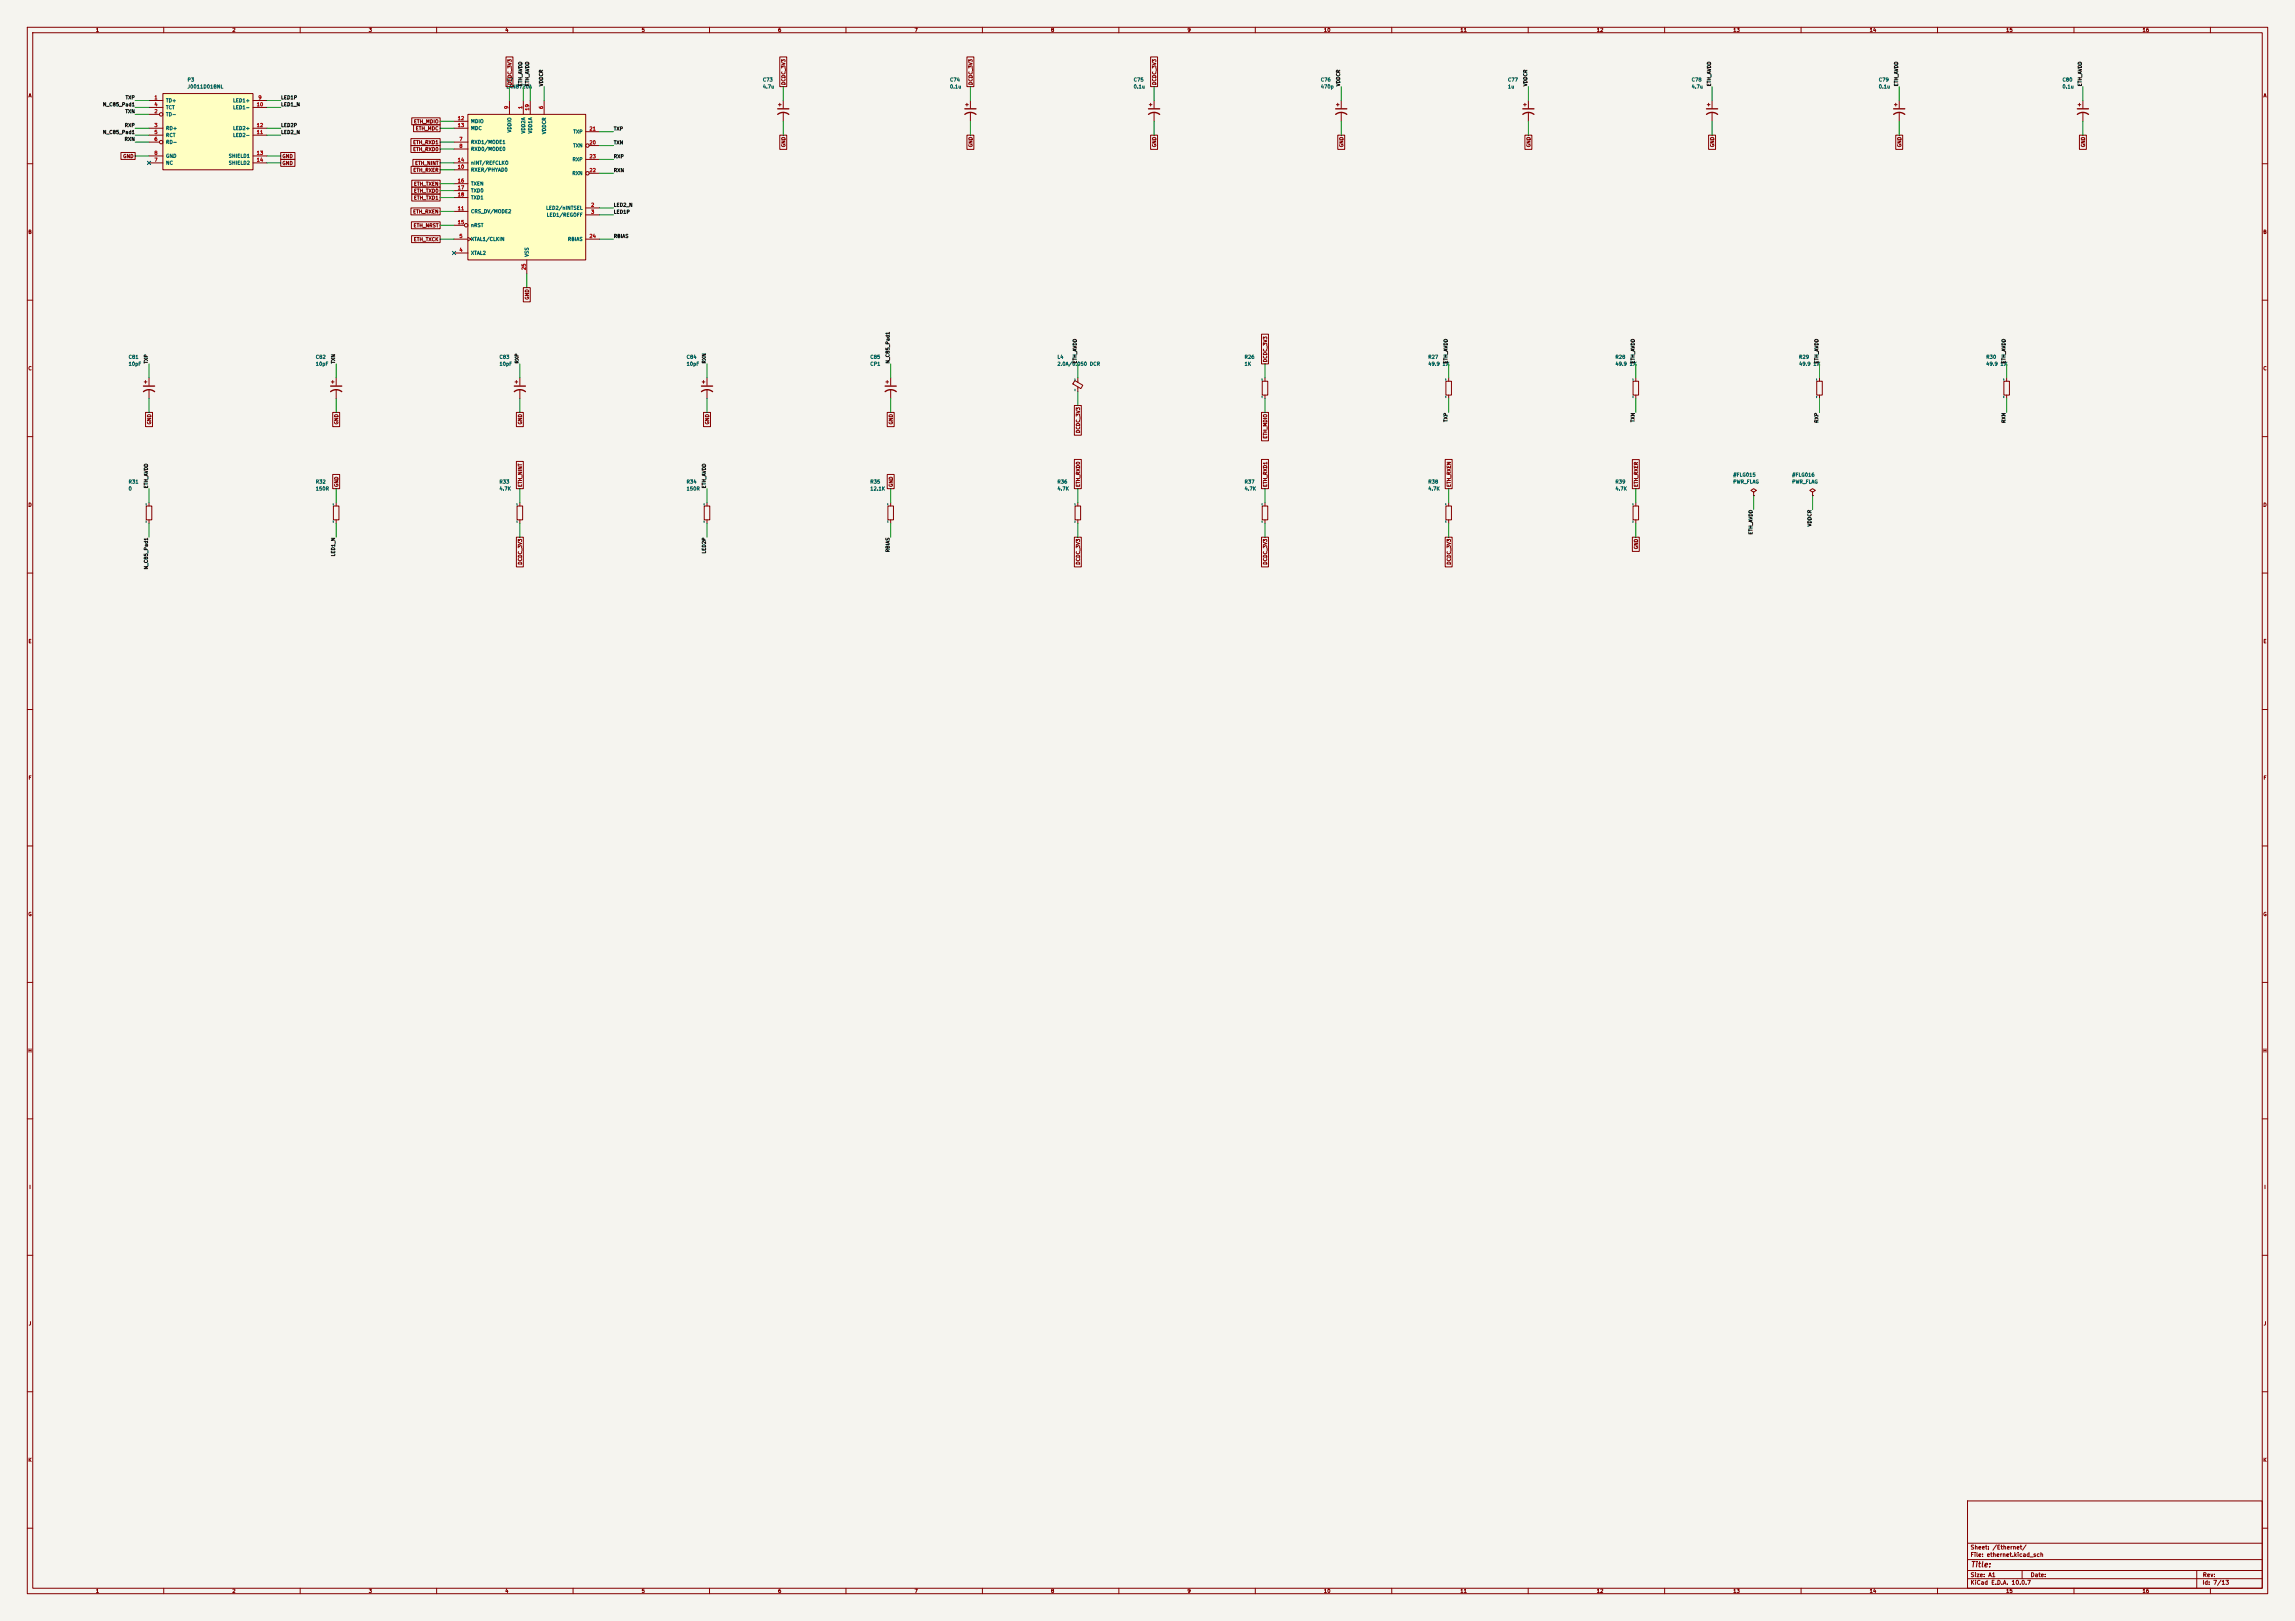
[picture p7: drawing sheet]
<svg xmlns="http://www.w3.org/2000/svg" width="841mm" height="594mm" viewBox="0 0 841 594" stroke-linecap="round" stroke-linejoin="round" font-family="sans-serif">
<defs><g id="words">
<text font-size="2" fill="#840000" x="722" y="574.8">Title:</text>
<g font-size="1.5" fill="#840000">
<text x="721.9" y="568.1">Sheet: /Ethernet/</text>
<text x="721.9" y="570.8">File: ethernet.kicad_sch</text>
<text x="721.9" y="581">KiCad E.D.A. 10.0.7</text>
<text x="721.9" y="578.2">Size: A1</text>
<text x="743.9" y="578.2">Date:</text>
<text x="806.9" y="581">Id: 7/13</text>
<text x="807" y="578.2">Rev:</text>
</g>
<g font-size="1.3" fill="#840000">
<text x="35" y="12">1</text>
<text x="85" y="12">2</text>
<text x="135" y="12">3</text>
<text x="185" y="12">4</text>
<text x="235" y="12">5</text>
<text x="285" y="12">6</text>
<text x="335" y="12">7</text>
<text x="385" y="12">8</text>
<text x="435" y="12">9</text>
<text x="485" y="12">10</text>
<text x="535" y="12">11</text>
<text x="585" y="12">12</text>
<text x="635" y="12">13</text>
<text x="685" y="12">14</text>
<text x="735" y="12">15</text>
<text x="785" y="12">16</text>
<text x="10.3" y="36">A</text>
<text x="187.7" y="31.3" transform="rotate(-90 187.7 31.3)">DCDC_3V3</text>
<text x="288.1" y="31.3" transform="rotate(-90 288.1 31.3)">DCDC_3V3</text>
<text x="356.7" y="31.3" transform="rotate(-90 356.7 31.3)">DCDC_3V3</text>
<text x="424" y="31.3" transform="rotate(-90 424 31.3)">DCDC_3V3</text>
<text x="829.3" y="36">A</text>
<text x="151.5" y="45.5">ETH_MDIO</text>
<text x="151.2" y="53.1">ETH_RXD1</text>
<text x="152.2" y="48">ETH_MDC</text>
<text x="45" y="58.2">GND</text>
<text x="103.3" y="58.2">GND</text>
<text x="151.2" y="55.7">ETH_RXD0</text>
<text x="288.1" y="54.1" transform="rotate(-90 288.1 54.1)">GND</text>
<text x="356.7" y="54.1" transform="rotate(-90 356.7 54.1)">GND</text>
<text x="424" y="54.1" transform="rotate(-90 424 54.1)">GND</text>
<text x="492.5" y="54.1" transform="rotate(-90 492.5 54.1)">GND</text>
<text x="561.1" y="54.1" transform="rotate(-90 561.1 54.1)">GND</text>
<text x="628.4" y="54.1" transform="rotate(-90 628.4 54.1)">GND</text>
<text x="697" y="54.1" transform="rotate(-90 697 54.1)">GND</text>
<text x="764.3" y="54.1" transform="rotate(-90 764.3 54.1)">GND</text>
<text x="103.3" y="60.7">GND</text>
<text x="151.3" y="63.3">ETH_RXER</text>
<text x="151.9" y="60.7">ETH_NINT</text>
<text x="151.5" y="68.4">ETH_TXEN</text>
<text x="151.5" y="70.9">ETH_TXD0</text>
<text x="151.5" y="73.4">ETH_TXD1</text>
<text x="151.2" y="78.5">ETH_RXEN</text>
<text x="151.4" y="83.6">ETH_NRST</text>
<text x="10.2" y="86">B</text>
<text x="151.5" y="88.7">ETH_TXCK</text>
<text x="829.2" y="86">B</text>
<text x="194.1" y="110" transform="rotate(-90 194.1 110)">GND</text>
<text x="10.2" y="136">C</text>
<text x="464.6" y="132.9" transform="rotate(-90 464.6 132.9)">DCDC_3V3</text>
<text x="829.2" y="136">C</text>
<text x="55.7" y="155.7" transform="rotate(-90 55.7 155.7)">GND</text>
<text x="124.2" y="155.7" transform="rotate(-90 124.2 155.7)">GND</text>
<text x="191.6" y="155.7" transform="rotate(-90 191.6 155.7)">GND</text>
<text x="260.1" y="155.7" transform="rotate(-90 260.1 155.7)">GND</text>
<text x="327.4" y="155.7" transform="rotate(-90 327.4 155.7)">GND</text>
<text x="396" y="158.8" transform="rotate(-90 396 158.8)">DCDC_3V3</text>
<text x="464.6" y="160.9" transform="rotate(-90 464.6 160.9)">ETH_MDIO</text>
<text x="124.2" y="178.6" transform="rotate(-90 124.2 178.6)">GND</text>
<text x="191.6" y="178.6" transform="rotate(-90 191.6 178.6)">ETH_NINT</text>
<text x="327.4" y="178.6" transform="rotate(-90 327.4 178.6)">GND</text>
<text x="396" y="178.6" transform="rotate(-90 396 178.6)">ETH_RXD0</text>
<text x="464.6" y="178.6" transform="rotate(-90 464.6 178.6)">ETH_RXD1</text>
<text x="531.9" y="178.6" transform="rotate(-90 531.9 178.6)">ETH_RXEN</text>
<text x="600.5" y="178.6" transform="rotate(-90 600.5 178.6)">ETH_RXER</text>
<text x="10.2" y="186">D</text>
<text x="829.2" y="186">D</text>
<text x="600.5" y="201.4" transform="rotate(-90 600.5 201.4)">GND</text>
<text x="191.6" y="207.1" transform="rotate(-90 191.6 207.1)">DCDC_3V3</text>
<text x="396" y="207.1" transform="rotate(-90 396 207.1)">DCDC_3V3</text>
<text x="464.6" y="207.1" transform="rotate(-90 464.6 207.1)">DCDC_3V3</text>
<text x="531.9" y="207.1" transform="rotate(-90 531.9 207.1)">DCDC_3V3</text>
<text x="10.3" y="236">E</text>
<text x="829.3" y="236">E</text>
<text x="10.3" y="286">F</text>
<text x="829.3" y="286">F</text>
<text x="10.2" y="336">G</text>
<text x="829.2" y="336">G</text>
<text x="10.2" y="386">H</text>
<text x="829.2" y="386">H</text>
<text x="10.6" y="436">I</text>
<text x="829.6" y="436">I</text>
<text x="10.4" y="486">J</text>
<text x="829.4" y="486">J</text>
<text x="10.2" y="536">K</text>
<text x="829.2" y="536">K</text>
<text x="35" y="584">1</text>
<text x="85" y="584">2</text>
<text x="135" y="584">3</text>
<text x="185" y="584">4</text>
<text x="235" y="584">5</text>
<text x="285" y="584">6</text>
<text x="335" y="584">7</text>
<text x="385" y="584">8</text>
<text x="435" y="584">9</text>
<text x="485" y="584">10</text>
<text x="535" y="584">11</text>
<text x="585" y="584">12</text>
<text x="635" y="584">13</text>
<text x="685" y="584">14</text>
<text x="735" y="584">15</text>
<text x="785" y="584">16</text>
</g>
<g font-size="1.3" fill="#006464">
<text x="68.6" y="30.2">P3</text>
<text x="68.6" y="32.7">J0011D01BNL</text>
<text x="185.4" y="30.2">U7</text>
<text x="185.4" y="32.7">LAN8720A</text>
<text x="279.4" y="30.2">C73</text>
<text x="279.4" y="32.7">4.7u</text>
<text x="348" y="30.2">C74</text>
<text x="348" y="32.7">0.1u</text>
<text x="415.3" y="30.2">C75</text>
<text x="415.3" y="32.7">0.1u</text>
<text x="483.9" y="30.2">C76</text>
<text x="483.9" y="32.7">470p</text>
<text x="552.4" y="30.2">C77</text>
<text x="552.4" y="32.7">1u</text>
<text x="619.7" y="30.2">C78</text>
<text x="619.7" y="32.7">4.7u</text>
<text x="688.3" y="30.2">C79</text>
<text x="688.3" y="32.7">0.1u</text>
<text x="755.6" y="30.2">C80</text>
<text x="755.6" y="32.7">0.1u</text>
<text x="60.7" y="37.8">TD+</text>
<text x="60.7" y="40.3">TCT</text>
<text x="85.2" y="37.8">LED1+</text>
<text x="85.2" y="40.3">LED1-</text>
<text x="60.7" y="42.9">TD-</text>
<text x="60.7" y="48">RD+</text>
<text x="85.2" y="48">LED2+</text>
<text x="172.4" y="45.4">MDIO</text>
<text x="172.4" y="48">MDC</text>
<text x="60.7" y="50.5">RCT</text>
<text x="60.7" y="53">RD-</text>
<text x="85.2" y="50.5">LED2-</text>
<text x="172.4" y="53">RXD1/MODE1</text>
<text x="187.7" y="48.7" transform="rotate(-90 187.7 48.7)">VDDIO</text>
<text x="192.7" y="49.1" transform="rotate(-90 192.7 49.1)">VDD2A</text>
<text x="195.3" y="49.1" transform="rotate(-90 195.3 49.1)">VDD1A</text>
<text x="200.4" y="49.3" transform="rotate(-90 200.4 49.3)">VDDCR</text>
<text x="209.9" y="49.2">TXP</text>
<text x="60.7" y="58.1">GND</text>
<text x="83.7" y="58.1">SHIELD1</text>
<text x="172.4" y="55.6">RXD0/MODE0</text>
<text x="209.6" y="59.4">RXP</text>
<text x="209.9" y="54.3">TXN</text>
<text x="60.7" y="60.7">NC</text>
<text x="83.7" y="60.7">SHIELD2</text>
<text x="172.4" y="63.2">RXER/PHYAD0</text>
<text x="172.4" y="60.7">nINT/REFCLKO</text>
<text x="209.6" y="64.5">RXN</text>
<text x="172.4" y="68.3">TXEN</text>
<text x="172.4" y="70.8">TXD0</text>
<text x="172.4" y="73.4">TXD1</text>
<text x="200" y="77.2">LED2/nINTSEL</text>
<text x="172.4" y="78.4">CRS_DV/MODE2</text>
<text x="172.4" y="83.5">nRST</text>
<text x="200.2" y="79.7">LED1/REGOFF</text>
<text x="172.4" y="88.6">XTAL1/CLKIN</text>
<text x="207.9" y="88.6">RBIAS</text>
<text x="172.4" y="93.7">XTAL2</text>
<text x="194" y="94.3" transform="rotate(-90 194 94.3)">VSS</text>
<text x="47" y="131.8">C81</text>
<text x="115.6" y="131.8">C82</text>
<text x="182.9" y="131.8">C83</text>
<text x="251.4" y="131.8">C84</text>
<text x="318.8" y="131.8">C85</text>
<text x="387.3" y="131.8">L4</text>
<text x="455.9" y="131.8">R26</text>
<text x="523.2" y="131.8">R27</text>
<text x="591.8" y="131.8">R28</text>
<text x="659.1" y="131.8">R29</text>
<text x="727.7" y="131.8">R30</text>
<text x="47" y="134.3">10pF</text>
<text x="115.6" y="134.3">10pF</text>
<text x="182.9" y="134.3">10pF</text>
<text x="251.4" y="134.3">10pF</text>
<text x="318.8" y="134.3">CP1</text>
<text x="387.3" y="134.3">2.0A/0.050 DCR</text>
<text x="455.9" y="134.3">1K</text>
<text x="523.2" y="134.3">49.9 1%</text>
<text x="591.8" y="134.3">49.9 1%</text>
<text x="659.1" y="134.3">49.9 1%</text>
<text x="727.7" y="134.3">49.9 1%</text>
<text x="394.8" y="143.5" transform="rotate(-90 394.8 143.5)">~</text>
<text x="394.8" y="139.6" transform="rotate(-90 394.8 139.6)">~</text>
<text x="463.4" y="139.6" transform="rotate(-90 463.4 139.6)">~</text>
<text x="530.7" y="139.6" transform="rotate(-90 530.7 139.6)">~</text>
<text x="599.3" y="139.6" transform="rotate(-90 599.3 139.6)">~</text>
<text x="666.6" y="139.6" transform="rotate(-90 666.6 139.6)">~</text>
<text x="735.2" y="139.6" transform="rotate(-90 735.2 139.6)">~</text>
<text x="463.4" y="146" transform="rotate(-90 463.4 146)">~</text>
<text x="530.7" y="146" transform="rotate(-90 530.7 146)">~</text>
<text x="599.3" y="146" transform="rotate(-90 599.3 146)">~</text>
<text x="666.6" y="146" transform="rotate(-90 666.6 146)">~</text>
<text x="735.2" y="146" transform="rotate(-90 735.2 146)">~</text>
<text x="47" y="177.5">R31</text>
<text x="115.6" y="177.5">R32</text>
<text x="182.9" y="177.5">R33</text>
<text x="251.4" y="177.5">R34</text>
<text x="318.8" y="177.5">R35</text>
<text x="387.3" y="177.5">R36</text>
<text x="455.9" y="177.5">R37</text>
<text x="523.2" y="177.5">R38</text>
<text x="591.8" y="177.5">R39</text>
<text x="635" y="175">#FLG015</text>
<text x="635" y="177.5">PWR_FLAG</text>
<text x="656.6" y="175">#FLG016</text>
<text x="656.6" y="177.5">PWR_FLAG</text>
<text x="47" y="180">0</text>
<text x="54.5" y="185.4" transform="rotate(-90 54.5 185.4)">~</text>
<text x="115.6" y="180">150R</text>
<text x="123.1" y="185.4" transform="rotate(-90 123.1 185.4)">~</text>
<text x="182.9" y="180">4.7K</text>
<text x="190.4" y="185.4" transform="rotate(-90 190.4 185.4)">~</text>
<text x="251.4" y="180">150R</text>
<text x="258.9" y="185.4" transform="rotate(-90 258.9 185.4)">~</text>
<text x="318.8" y="180">12.1K</text>
<text x="326.3" y="185.4" transform="rotate(-90 326.3 185.4)">~</text>
<text x="387.3" y="180">4.7K</text>
<text x="394.8" y="185.4" transform="rotate(-90 394.8 185.4)">~</text>
<text x="455.9" y="180">4.7K</text>
<text x="463.4" y="185.4" transform="rotate(-90 463.4 185.4)">~</text>
<text x="523.2" y="180">4.7K</text>
<text x="530.7" y="185.4" transform="rotate(-90 530.7 185.4)">~</text>
<text x="591.8" y="180">4.7K</text>
<text x="599.3" y="185.4" transform="rotate(-90 599.3 185.4)">~</text>
<text x="54.5" y="191.7" transform="rotate(-90 54.5 191.7)">~</text>
<text x="123.1" y="191.7" transform="rotate(-90 123.1 191.7)">~</text>
<text x="190.4" y="191.7" transform="rotate(-90 190.4 191.7)">~</text>
<text x="258.9" y="191.7" transform="rotate(-90 258.9 191.7)">~</text>
<text x="326.3" y="191.7" transform="rotate(-90 326.3 191.7)">~</text>
<text x="394.8" y="191.7" transform="rotate(-90 394.8 191.7)">~</text>
<text x="463.4" y="191.7" transform="rotate(-90 463.4 191.7)">~</text>
<text x="530.7" y="191.7" transform="rotate(-90 530.7 191.7)">~</text>
<text x="599.3" y="191.7" transform="rotate(-90 599.3 191.7)">~</text>
</g>
<g font-size="1.3" fill="#0f0f0f">
<text x="191.6" y="31.8" transform="rotate(-90 191.6 31.8)">ETH_AVDD</text>
<text x="194.2" y="31.8" transform="rotate(-90 194.2 31.8)">ETH_AVDD</text>
<text x="199.3" y="31.8" transform="rotate(-90 199.3 31.8)">VDDCR</text>
<text x="491.4" y="31.8" transform="rotate(-90 491.4 31.8)">VDDCR</text>
<text x="559.9" y="31.8" transform="rotate(-90 559.9 31.8)">VDDCR</text>
<text x="627.3" y="31.8" transform="rotate(-90 627.3 31.8)">ETH_AVDD</text>
<text x="695.8" y="31.8" transform="rotate(-90 695.8 31.8)">ETH_AVDD</text>
<text x="763.1" y="31.8" transform="rotate(-90 763.1 31.8)">ETH_AVDD</text>
<text x="37.6" y="39.2">N_C85_Pad1</text>
<text x="45.8" y="41.8">TXN</text>
<text x="45.9" y="36.7">TXP</text>
<text x="102.8" y="39.2">LED1_N</text>
<text x="102.8" y="36.7">LED1P</text>
<text x="45.6" y="46.9">RXP</text>
<text x="102.8" y="46.9">LED2P</text>
<text x="37.6" y="49.4">N_C85_Pad1</text>
<text x="45.5" y="51.9">RXN</text>
<text x="102.8" y="49.4">LED2_N</text>
<text x="224.8" y="48.1">TXP</text>
<text x="224.8" y="53.2">TXN</text>
<text x="224.8" y="58.3">RXP</text>
<text x="224.8" y="63.4">RXN</text>
<text x="224.8" y="76.1">LED2_N</text>
<text x="224.8" y="78.6">LED1P</text>
<text x="224.8" y="87.5">RBIAS</text>
<text x="54.5" y="133.4" transform="rotate(-90 54.5 133.4)">TXP</text>
<text x="123.1" y="133.4" transform="rotate(-90 123.1 133.4)">TXN</text>
<text x="190.4" y="133.4" transform="rotate(-90 190.4 133.4)">RXP</text>
<text x="259" y="133.4" transform="rotate(-90 259 133.4)">RXN</text>
<text x="326.3" y="133.4" transform="rotate(-90 326.3 133.4)">N_C85_Pad1</text>
<text x="394.8" y="133.4" transform="rotate(-90 394.8 133.4)">ETH_AVDD</text>
<text x="530.7" y="133.4" transform="rotate(-90 530.7 133.4)">ETH_AVDD</text>
<text x="599.3" y="133.4" transform="rotate(-90 599.3 133.4)">ETH_AVDD</text>
<text x="666.6" y="133.4" transform="rotate(-90 666.6 133.4)">ETH_AVDD</text>
<text x="735.2" y="133.4" transform="rotate(-90 735.2 133.4)">ETH_AVDD</text>
<text x="530.7" y="154.8" transform="rotate(-90 530.7 154.8)">TXP</text>
<text x="599.3" y="154.9" transform="rotate(-90 599.3 154.9)">TXN</text>
<text x="666.6" y="155.1" transform="rotate(-90 666.6 155.1)">RXP</text>
<text x="735.2" y="155.2" transform="rotate(-90 735.2 155.2)">RXN</text>
<text x="54.5" y="179.1" transform="rotate(-90 54.5 179.1)">ETH_AVDD</text>
<text x="259" y="179.1" transform="rotate(-90 259 179.1)">ETH_AVDD</text>
<text x="642.5" y="196" transform="rotate(-90 642.5 196)">ETH_AVDD</text>
<text x="664.1" y="193.1" transform="rotate(-90 664.1 193.1)">VDDCR</text>
<text x="259" y="203" transform="rotate(-90 259 203)">LED2P</text>
<text x="326.3" y="202.5" transform="rotate(-90 326.3 202.5)">RBIAS</text>
<text x="54.5" y="208.8" transform="rotate(-90 54.5 208.8)">N_C85_Pad1</text>
<text x="123.1" y="204" transform="rotate(-90 123.1 204)">LED1_N</text>
</g>
<g font-size="1.3" fill="#a90000">
<text x="56.4" y="36.7">1</text>
<text x="56.4" y="41.8">2</text>
<text x="56.4" y="39.2">4</text>
<text x="93.9" y="39.2">10</text>
<text x="94.5" y="36.7">9</text>
<text x="186.6" y="40.1" transform="rotate(-90 186.6 40.1)">9</text>
<text x="191.6" y="40.1" transform="rotate(-90 191.6 40.1)">1</text>
<text x="194.2" y="40.7" transform="rotate(-90 194.2 40.7)">19</text>
<text x="199.3" y="40.1" transform="rotate(-90 199.3 40.1)">6</text>
<text x="56.4" y="46.9">3</text>
<text x="93.9" y="46.9">12</text>
<text x="167.6" y="44.3">12</text>
<text x="167.6" y="46.9">13</text>
<text x="56.4" y="49.4">5</text>
<text x="56.4" y="51.9">6</text>
<text x="93.9" y="49.4">11</text>
<text x="168.2" y="51.9">7</text>
<text x="215.8" y="53.2">20</text>
<text x="215.8" y="48.1">21</text>
<text x="56.4" y="59.6">7</text>
<text x="56.4" y="57">8</text>
<text x="93.9" y="57">13</text>
<text x="93.9" y="59.6">14</text>
<text x="167.6" y="59.6">14</text>
<text x="168.2" y="54.5">8</text>
<text x="215.8" y="58.3">23</text>
<text x="167.6" y="62.1">10</text>
<text x="215.8" y="63.4">22</text>
<text x="167.6" y="67.2">16</text>
<text x="167.6" y="69.7">17</text>
<text x="167.6" y="77.3">11</text>
<text x="167.6" y="72.3">18</text>
<text x="216.4" y="76.1">2</text>
<text x="167.6" y="82.4">15</text>
<text x="216.4" y="78.6">3</text>
<text x="168.2" y="87.5">5</text>
<text x="215.8" y="87.5">24</text>
<text x="168.2" y="92.6">4</text>
<text x="192.9" y="99.1" transform="rotate(-90 192.9 99.1)">25</text>
</g>
</g></defs>
<path d="M0 0h841v594h-841z" fill="#f5f4ef" stroke="#f5f4ef" stroke-width=".37"/>
<g fill="none" stroke="#840000" stroke-width=".37">
<path d="M10 10h821v574h-821zM12 12h817v570h-817zM60 10v2M110 10v2M160 10v2M210 10v2M260 10v2M310 10v2M360 10v2M410 10v2M460 10v2M510 10v2"/>
<path d="M560 10v2M610 10v2M660 10v2M710 10v2M760 10v2M810 10v2M285.2 38.4h1.1M285.7 37.8v1.1M287 36.8v2.8M694.2 38.4h1M694.7 37.8v1.1M696 36.8v2.8"/>
<path d="M761.5 38.4h1M762 37.8v1.1M763.3 36.8v2.8M10 60h2M287 41.1v3.3M696 41.1v3.3M763.3 41.1v3.3M829 60h2M10 110h2M829 110h2M665.7 139.7h2.1v5.1h-2.1zM666.7 138.4v1.3"/>
<path d="M734.3 139.7h2v5.1h-2zM735.3 138.4v1.3M10 160h2M666.7 144.8v1.2M735.3 144.8v1.2M829 160h2M664.2 180.3l1-.6-1-.6-1 .6 1 .6v1.3M664.2 181.6h.1M10 210h2M829 210h2M10 260h2M829 260h2"/>
<path d="M10 310h2M829 310h2M10 360h2M829 360h2M10 410h2M829 410h2M10 460h2M829 460h2M10 510h2M829 510h2M10 560h2M721 550h108v32h-108z"/>
<path d="M829 560h2M721 578.5h108M721 575.5h108M721 571.5h108M721 565.5h108M741 575.5v3M805 575.5v6.5M60 582v2M110 582v2M160 582v2M210 582v2M260 582v2"/>
<path d="M310 582v2M360 582v2M410 582v2M460 582v2M510 582v2M560 582v2M610 582v2M660 582v2M710 582v2M760 582v2M810 582v2"/>
</g>
<path d="M285 39.9h4.1M693.9 39.9h4.1M761.2 39.9h4.1M285 41.9a3.3 3.3 0 0 1 4.1 0M693.9 41.9a3.3 3.3 0 0 1 4.1 0M761.2 41.9a3.3 3.3 0 0 1 4.1 0" fill="none" stroke="#840000" stroke-width=".51"/>
<path d="M171.4 41.9h43.2v53.3h-43.2z" fill="#ffffc2"/>
<g fill="none" stroke="#840000" stroke-width=".37">
<path d="M186.7 36.8v5.1M191.8 36.8v5.1M194.3 36.8v5.1M199.4 36.8v5.1M558.3 38.4h1M558.8 37.8v1.1M560.1 36.8v2.8M625.6 38.4h1M626.1 37.8v1.1M627.4 36.8v2.8M166.4 52.1h5M166.4 54.6h5"/>
<path d="M166.4 44.4h5M166.4 47h5M166.4 59.7h5M171.4 41.9h43.2v53.3h-43.2zM214.6 48.3h5.1M214.6 58.4h5.1M215.9 53.3h3.8M560.1 41.1v3.3M627.4 41.1v3.3M166.4 62.2h5M166.4 77.5h5M166.4 67.3h5"/>
<path d="M166.4 69.8h5M166.4 72.4h5M214.6 76.2h5.1M214.6 78.7h5.1M215.9 63.5h3.8M166.4 92.7h5M166.4 87.6h5M166.4 82.5h3.8M171.4 87l1.3 .6-1.3 .7M193 95.2v5.1M214.6 87.6h5.1M52.8 140h1"/>
<path d="M53.3 139.4v1.1M54.6 138.4v2.8M121.4 140h1M121.9 139.4v1.1M123.2 138.4v2.8M188.7 140h1M189.2 139.4v1.1M190.5 138.4v2.8M257.3 140h1M257.8 139.4v1.1M259.1 138.4v2.8M324.6 140h1"/>
<path d="M325.1 139.4v1.1M326.4 138.4v2.8M462.5 139.7h2.1v5.1h-2.1zM463.5 138.4v1.3M529.8 139.7h2.1v5.1h-2.1zM530.9 138.4v1.3M598.4 139.7h2.1v5.1h-2.1zM599.4 138.4v1.3M54.6 142.7v3.3M123.2 142.7v3.3M190.5 142.7v3.3M259.1 142.7v3.3"/>
<path d="M326.4 142.7v3.3M463.5 144.8v1.2M530.9 144.8v1.2M599.4 144.8v1.2M53.6 185.4h2v5.1h-2zM54.6 184.1v1.3M54.6 190.5v1.3M122.2 185.4h2v5.1h-2zM123.2 184.1v1.3M123.2 190.5v1.3M189.5 185.4h2v5.1h-2zM190.5 184.1v1.3"/>
<path d="M190.5 190.5v1.3M258.1 185.4h2v5.1h-2zM259.1 184.1v1.3M259.1 190.5v1.3M325.4 185.4h2v5.1h-2zM326.4 184.1v1.3M326.4 190.5v1.3M394 185.4h2v5.1h-2zM395 184.1v1.3M395 190.5v1.3M462.5 185.4h2.1v5.1h-2.1zM463.5 184.1v1.3"/>
<path d="M463.5 190.5v1.3M529.8 185.4h2.1v5.1h-2.1zM530.9 184.1v1.3M530.9 190.5v1.3M598.4 185.4h2.1v5.1h-2.1zM599.4 184.1v1.3M599.4 190.5v1.3M642.6 180.3l1-.6-1-.6-1 .6 1 .6v1.3M642.6 181.6h.1"/>
<circle cx="215.3" cy="53.3" r=".63"/>
<circle cx="215.3" cy="63.5" r=".63"/>
<circle cx="170.8" cy="82.5" r=".63"/>
</g>
<g fill="none" stroke="#840000" stroke-width=".51">
<path d="M558 39.9h4.1M625.3 39.9h4.1M558 41.9a3.3 3.3 0 0 1 4.1 0M625.3 41.9a3.3 3.3 0 0 1 4.1 0M52.6 143.5a3.3 3.3 0 0 1 4 0M52.6 141.5h4M121.2 143.5a3.3 3.3 0 0 1 4 0M121.2 141.5h4M188.5 143.5a3.3 3.3 0 0 1 4 0M188.5 141.5h4M257 143.5a3.3 3.3 0 0 1 4.1 0M257 141.5h4.1"/>
<path d="M324.4 143.5a3.3 3.3 0 0 1 4 0M324.4 141.5h4"/>
</g>
<path d="M59.7 34.3h33v27.9h-33z" fill="#ffffc2"/>
<g fill="none" stroke="#840000" stroke-width=".37">
<path d="M54.6 36.8h5.1M54.6 39.4h5.1M59.7 34.3h33v27.9h-33zM92.7 36.8h5.1M92.7 39.4h5.1M185.4 20.9h2.6v10.8h-2.6zM285.7 20.9h2.6v10.8h-2.6zM353.8 38.4h1M354.3 20.9h2.6v10.8h-2.6zM354.3 37.8v1.1M355.6 36.8v2.8M421.1 38.4h1"/>
<path d="M421.6 20.9h2.6v10.8h-2.6zM421.6 37.8v1.1M422.9 36.8v2.8M489.7 38.4h1M490.2 37.8v1.1M491.5 36.8v2.8M44.3 55.9h5.2v2.5h-5.2zM54.6 41.9h3.8M54.6 47h5.1M54.6 49.5h5.1M54.6 52.1h3.8M54.6 59.7h5.1"/>
<path d="M54.6 57.1h5.1M92.7 47h5.1M92.7 49.5h5.1M92.7 59.7h5.1M92.7 57.1h5.1M102.9 58.4h5.2v2.6h-5.2zM102.9 55.9h5.2v2.5h-5.2zM150.6 53.3h10.7v2.6h-10.7zM150.6 50.8h10.7v2.5h-10.7zM150.9 43.2h10.4v2.5h-10.4zM151.3 58.4h10v2.6h-10zM151.5 45.7h9.8v2.6h-9.8z"/>
<path d="M285.7 49.5h2.6v5.2h-2.6zM354.3 49.5h2.6v5.2h-2.6zM355.6 41.1v3.3M421.6 49.5h2.6v5.2h-2.6zM422.9 41.1v3.3M490.2 49.5h2.6v5.2h-2.6zM491.5 41.1v3.3M558.8 49.5h2.5v5.2h-2.5zM626.1 49.5h2.6v5.2h-2.6zM694.7 49.5h2.5v5.2h-2.5zM762 49.5h2.5v5.2h-2.5zM150.6 76.2h10.7v2.5h-10.7z"/>
<path d="M150.6 61h10.7v2.5h-10.7zM150.9 66h10.4v2.6h-10.4zM150.9 68.6h10.4v2.5h-10.4zM150.9 71.1h10.4v2.6h-10.4zM150.8 81.3h10.5v2.5h-10.5zM150.8 86.4h10.5v2.5h-10.5zM191.8 105.4h2.5v5.2h-2.5zM393.9 139.5l2.9 1.7-.7 1.2-3-1.7zM395 138.4v1.7M462.3 122.5h2.5v10.8h-2.5zM53.3 151.1h2.6v5.2h-2.6zM121.9 151.1h2.6v5.2h-2.6z"/>
<path d="M189.2 151.1h2.6v5.2h-2.6zM257.8 151.1h2.6v5.2h-2.6zM325.1 151.1h2.6v5.2h-2.6zM393.7 148.6h2.5v10.9h-2.5zM395 141.8v1.7M462.3 151.1h2.5v10.4h-2.5zM121.9 173.9h2.6v5.2h-2.6zM189.2 169.1h2.6v10h-2.6zM325.1 173.9h2.6v5.2h-2.6zM393.7 168.4h2.5v10.7h-2.5zM462.3 168.4h2.5v10.7h-2.5zM529.6 168.4h2.5v10.7h-2.5z"/>
<path d="M598.2 168.4h2.5v10.7h-2.5zM189.2 196.8h2.6v10.9h-2.6zM393.7 196.8h2.5v10.9h-2.5zM462.3 196.8h2.5v10.9h-2.5zM529.6 196.8h2.5v10.9h-2.5zM598.2 196.8h2.5v5.3h-2.5z"/>
<circle cx="59.1" cy="52.1" r=".63"/>
<circle cx="59.1" cy="41.9" r=".63"/>
</g>
<path d="M353.6 39.9h4M420.9 39.9h4M489.5 39.9h4M353.6 41.9a3.3 3.3 0 0 1 4 0M420.9 41.9a3.3 3.3 0 0 1 4 0M489.5 41.9a3.3 3.3 0 0 1 4 0" fill="none" stroke="#840000" stroke-width=".51"/>
<g fill="none" stroke="#009600" stroke-width=".37">
<path d="M49.5 36.8h5.1M49.5 39.4h5.1M97.8 36.8h5.1M97.8 39.4h5.1M186.7 31.7v5.1M191.8 31.7v5.1M194.3 31.7v5.1M199.4 31.7v5.1M287 31.7v5.1M355.6 31.7v5.1M422.9 31.7v5.1M491.5 31.7v5.1"/>
<path d="M560.1 31.7v5.1M627.4 31.7v5.1M696 31.7v5.1M763.3 31.7v5.1M49.5 57.1h5.1M49.5 52.1h5.1M49.5 41.9h5.1M49.5 47h5.1M49.5 49.5h5.1M97.8 57.1h5.1M97.8 47h5.1M97.8 49.5h5.1"/>
<path d="M97.8 59.7h5.1M161.3 54.6h5.1M161.3 52.1h5.1M161.3 44.4h5.1M161.3 47h5.1M161.3 59.7h5.1M219.7 53.3h5.1M219.7 48.3h5.1M219.7 58.4h5.1M287 44.4v5.1M355.6 44.4v5.1M422.9 44.4v5.1"/>
<path d="M491.5 44.4v5.1M560.1 44.4v5.1M627.4 44.4v5.1M696 44.4v5.1M763.3 44.4v5.1M161.3 72.4h5.1M161.3 62.2h5.1M161.3 67.3h5.1M161.3 69.8h5.1M161.3 77.5h5.1M219.7 76.2h5.1M219.7 78.7h5.1"/>
<path d="M219.7 63.5h5.1M161.3 87.6h5.1M161.3 82.5h5.1M219.7 87.6h5.1M193 100.3v5.1M54.6 133.3v5.1M123.2 133.3v5.1M190.5 133.3v5.1M259.1 133.3v5.1M326.4 133.3v5.1M395 133.3v5.1M463.5 133.3v5.1"/>
<path d="M530.9 133.3v5.1M599.4 133.3v5.1M666.7 133.3v5.1M735.3 133.3v5.1M54.6 146v5.1M123.2 146v5.1M190.5 146v5.1M259.1 146v5.1M326.4 146v5.1M395 143.5v5.1M463.5 146v5.1M530.9 146v5.1"/>
<path d="M599.4 146v5.1M666.7 146v5.1M735.3 146v5.1M54.6 179.1v5M123.2 179.1v5M190.5 179.1v5M259.1 179.1v5M326.4 179.1v5M395 179.1v5M463.5 179.1v5M530.9 179.1v5M599.4 179.1v5"/>
<path d="M54.6 191.8v5M123.2 191.8v5M190.5 191.8v5M259.1 191.8v5M326.4 191.8v5M395 191.8v5M463.5 191.8v5M530.9 191.8v5M599.4 191.8v5M642.6 181.6v5.1M664.2 181.6v5.1"/>
</g>
<path d="M54 59.1l1.2 1.2M55.2 59.1l-1.2 1.2M165.8 92.1l1.2 1.2M167 92.1l-1.2 1.2" fill="none" stroke="#000084" stroke-width=".37"/>
<use href="#words"/>
</svg>
